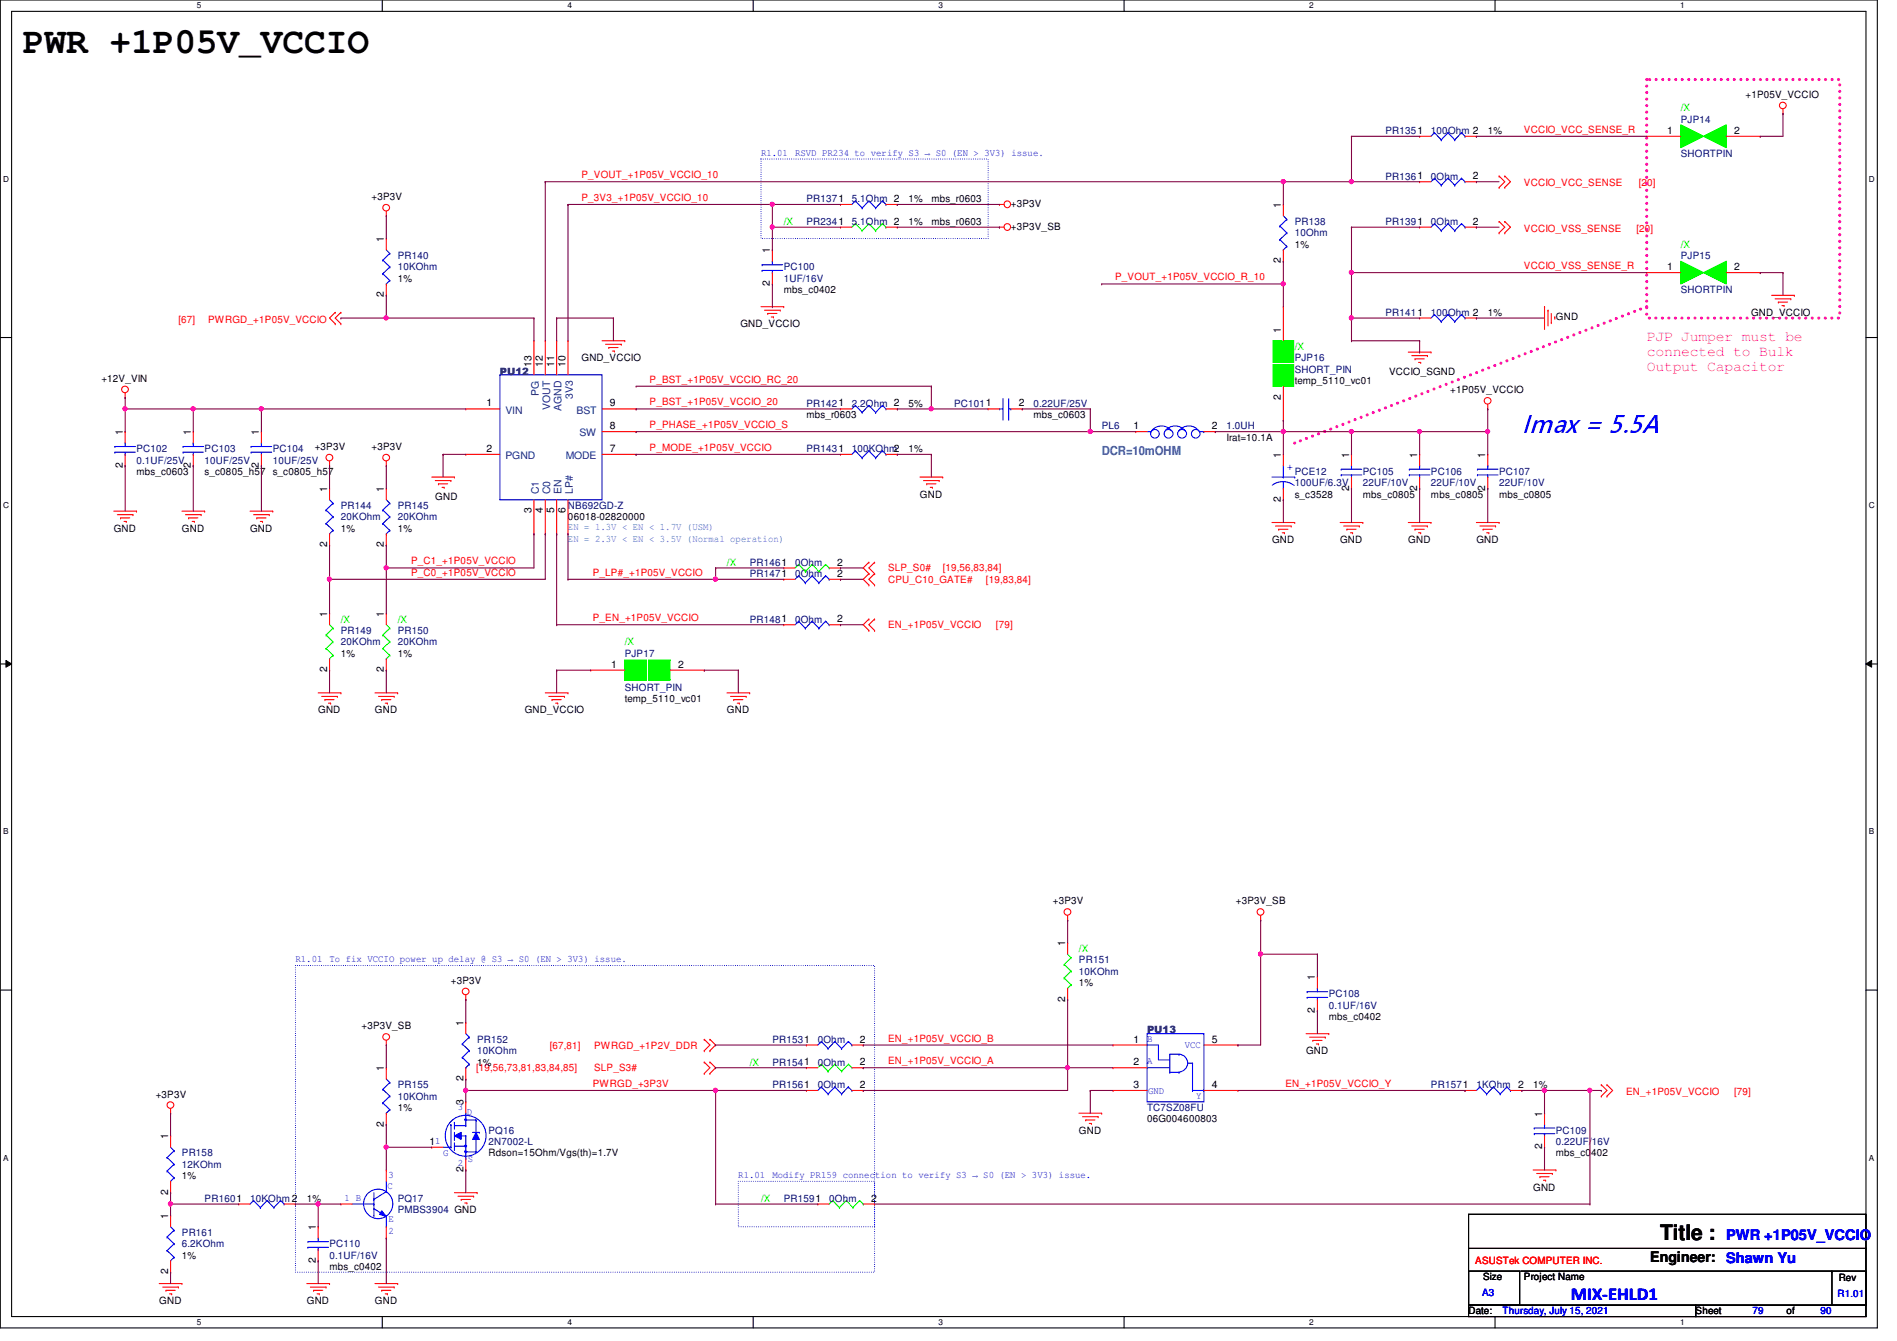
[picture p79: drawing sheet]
<svg xmlns="http://www.w3.org/2000/svg" width="297mm" height="210mm" viewBox="0 0 297 210" stroke-linecap="round" stroke-linejoin="round" font-family="sans-serif">
<defs><g id="words">
<text font-size="5.7" x="3.6" y="8.3">PWR +1P05V_VCCIO</text>
<text font-size="3.7" fill="#00f" x="238.3" y="67.7">Imax = 5.5A</text>
<text font-size="3.3" x="260" y="194.1">Title :</text>
<text font-size="2.8" fill="#00f" x="246" y="203.5">MIX-EHLD1</text>
<g font-size="2.3" fill="#f0f">
<text x="257.8" y="53.4">PJP Jumper must be</text>
<text x="257.8" y="55.7">connected to Bulk</text>
<text x="257.8" y="58">Output Capacitor</text>
</g>
<text font-size="2.3" x="258.4" y="197.5">Engineer:</text>
<g font-size="2.3" fill="#00f">
<text x="270.3" y="194.1">PWR +1P05V_VCCIO</text>
<text x="270.3" y="197.7">Shawn Yu</text>
</g>
<text font-size="1.9" fill="#0080c0" x="172.5" y="71.2">DCR=10mOHM</text>
<g font-size="1.6" fill="#0f0">
<text x="263.2" y="17.4">/X</text>
<text x="122.7" y="35.2">/X</text>
<text x="263.2" y="38.8">/X</text>
<text x="202.7" y="54.8">/X</text>
<text x="113.8" y="88.6">/X</text>
<text x="53.4" y="97.5">/X</text>
<text x="62.3" y="97.5">/X</text>
<text x="97.8" y="101">/X</text>
<text x="168.9" y="149">/X</text>
<text x="117.4" y="166.8">/X</text>
<text x="119.2" y="188.1">/X</text>
</g>
<g font-size="1.6">
<text x="273.3" y="15.3">+1P05V_VCCIO</text>
<text x="233" y="21">1%</text>
<text x="261.1" y="21">1</text>
<text x="271.5" y="21">2</text>
<text x="230.6" y="28.1">2</text>
<text x="58.2" y="31.3">+3P3V</text>
<text x="142.3" y="31.7">1%</text>
<text x="142.3" y="35.2">1%</text>
<text x="145.8" y="31.7">mbs_r0603</text>
<text x="145.8" y="35.2">mbs_r0603</text>
<text x="158.3" y="32.4">+3P3V</text>
<text x="158.3" y="35.9">+3P3V_SB</text>
<text x="200.6" y="32.6" transform="rotate(-90 200.6 32.6)">1</text>
<text x="230.6" y="35.2">2</text>
<text x="60.1" y="37.9" transform="rotate(-90 60.1 37.9)">1</text>
<text x="120.6" y="39.7" transform="rotate(-90 120.6 39.7)">1</text>
<text x="200.6" y="41.2" transform="rotate(-90 200.6 41.2)">2</text>
<text x="202.7" y="38.8">1%</text>
<text x="60.1" y="46.6" transform="rotate(-90 60.1 46.6)">2</text>
<text x="62.3" y="44.1">1%</text>
<text x="120.6" y="44.8" transform="rotate(-90 120.6 44.8)">2</text>
<text x="122.7" y="45.9">mbs_c0402</text>
<text x="261.1" y="42.3">1</text>
<text x="271.5" y="42.3">2</text>
<text x="115.9" y="51.2">GND_VCCIO</text>
<text x="200.6" y="52.1" transform="rotate(-90 200.6 52.1)">1</text>
<text x="233" y="49.4">1%</text>
<text x="243.6" y="50.2">GND</text>
<text x="274.2" y="49.4">GND_VCCIO</text>
<text x="15.9" y="59.8">+12V_VIN</text>
<text x="83.2" y="57.4" transform="rotate(-90 83.2 57.4)">13</text>
<text x="85" y="57.4" transform="rotate(-90 85 57.4)">12</text>
<text x="86.8" y="57.4" transform="rotate(-90 86.8 57.4)">11</text>
<text x="88.6" y="57.4" transform="rotate(-90 88.6 57.4)">10</text>
<text x="91.1" y="56.6">GND_VCCIO</text>
<text x="217.5" y="58.7">VCCIO_SGND</text>
<text x="76.2" y="63.6">1</text>
<text x="95.5" y="63.6">9</text>
<text x="126.3" y="65.4">mbs_r0603</text>
<text x="142.3" y="63.7">5%</text>
<text x="159.5" y="63.6">2</text>
<text x="161.8" y="65.4">mbs_c0603</text>
<text x="200.6" y="62.6" transform="rotate(-90 200.6 62.6)">2</text>
<text x="202.7" y="60.1">temp_5110_vc01</text>
<text x="227.1" y="61.6">+1P05V_VCCIO</text>
<text x="19.2" y="68.1" transform="rotate(-90 19.2 68.1)">1</text>
<text x="29.9" y="68.1" transform="rotate(-90 29.9 68.1)">1</text>
<text x="40.6" y="68.1" transform="rotate(-90 40.6 68.1)">1</text>
<text x="49.3" y="70.4">+3P3V</text>
<text x="58.2" y="70.4">+3P3V</text>
<text x="76.2" y="70.7">2</text>
<text x="95.5" y="70.7">7</text>
<text x="95.5" y="67.2">8</text>
<text x="142.3" y="70.8">1%</text>
<text x="177.5" y="67.2">1</text>
<text x="189.7" y="67.2">2</text>
<text x="192.1" y="69">Irat=10.1A</text>
<text x="200.6" y="71.7" transform="rotate(-90 200.6 71.7)">1</text>
<text x="211.2" y="71.7" transform="rotate(-90 211.2 71.7)">1</text>
<text x="221.9" y="71.7" transform="rotate(-90 221.9 71.7)">1</text>
<text x="232.6" y="71.7" transform="rotate(-90 232.6 71.7)">1</text>
<text x="19.2" y="73.2" transform="rotate(-90 19.2 73.2)">2</text>
<text x="21.4" y="74.3">mbs_c0603</text>
<text x="29.9" y="73.2" transform="rotate(-90 29.9 73.2)">2</text>
<text x="32" y="74.3">s_c0805_h57</text>
<text x="40.6" y="73.2" transform="rotate(-90 40.6 73.2)">2</text>
<text x="42.7" y="74.3">s_c0805_h57</text>
<text x="51.2" y="77" transform="rotate(-90 51.2 77)">1</text>
<text x="60.1" y="77" transform="rotate(-90 60.1 77)">1</text>
<text x="144.1" y="77.9">GND</text>
<text x="202.7" y="77.9">s_c3528</text>
<text x="211.2" y="76.8" transform="rotate(-90 211.2 76.8)">2</text>
<text x="213.4" y="77.9">mbs_c0805</text>
<text x="221.9" y="76.8" transform="rotate(-90 221.9 76.8)">2</text>
<text x="224.1" y="77.9">mbs_c0805</text>
<text x="232.6" y="76.8" transform="rotate(-90 232.6 76.8)">2</text>
<text x="234.7" y="77.9">mbs_c0805</text>
<text x="17.8" y="83.2">GND</text>
<text x="28.5" y="83.2">GND</text>
<text x="39.2" y="83.2">GND</text>
<text x="53.4" y="83.2">1%</text>
<text x="62.3" y="83.2">1%</text>
<text x="68.2" y="78.2">GND</text>
<text x="83.2" y="80.3" transform="rotate(-90 83.2 80.3)">3</text>
<text x="85" y="80.3" transform="rotate(-90 85 80.3)">4</text>
<text x="86.8" y="80.3" transform="rotate(-90 86.8 80.3)">5</text>
<text x="88.6" y="80.3" transform="rotate(-90 88.6 80.3)">6</text>
<text x="88.9" y="81.4">06018-02820000</text>
<text x="200.6" y="78.6" transform="rotate(-90 200.6 78.6)">2</text>
<text x="51.2" y="85.7" transform="rotate(-90 51.2 85.7)">2</text>
<text x="60.1" y="85.7" transform="rotate(-90 60.1 85.7)">2</text>
<text x="131.1" y="88.5">2</text>
<text x="199.2" y="85">GND</text>
<text x="209.8" y="85">GND</text>
<text x="220.5" y="85">GND</text>
<text x="231.2" y="85">GND</text>
<text x="131.1" y="90.3">2</text>
<text x="51.2" y="96.6" transform="rotate(-90 51.2 96.6)">1</text>
<text x="60.1" y="96.6" transform="rotate(-90 60.1 96.6)">1</text>
<text x="131.1" y="97.4">2</text>
<text x="51.2" y="105.2" transform="rotate(-90 51.2 105.2)">2</text>
<text x="53.4" y="102.8">1%</text>
<text x="60.1" y="105.2" transform="rotate(-90 60.1 105.2)">2</text>
<text x="62.3" y="102.8">1%</text>
<text x="95.7" y="104.5">1</text>
<text x="106.2" y="104.5">2</text>
<text x="49.8" y="111.7">GND</text>
<text x="58.7" y="111.7">GND</text>
<text x="82.2" y="111.7">GND_VCCIO</text>
<text x="97.8" y="109.9">temp_5110_vc01</text>
<text x="113.8" y="111.7">GND</text>
<text x="164.8" y="141.6">+3P3V</text>
<text x="193.5" y="141.6">+3P3V_SB</text>
<text x="166.8" y="148.1" transform="rotate(-90 166.8 148.1)">1</text>
<text x="70.6" y="154">+3P3V</text>
<text x="168.9" y="154.3">1%</text>
<text x="205.9" y="153.5" transform="rotate(-90 205.9 153.5)">1</text>
<text x="56.6" y="161.1">+3P3V_SB</text>
<text x="72.6" y="160.6" transform="rotate(-90 72.6 160.6)">1</text>
<text x="166.8" y="156.8" transform="rotate(-90 166.8 156.8)">2</text>
<text x="205.9" y="158.6" transform="rotate(-90 205.9 158.6)">2</text>
<text x="208.1" y="159.7">mbs_c0402</text>
<text x="60.1" y="167.7" transform="rotate(-90 60.1 167.7)">1</text>
<text x="74.7" y="166.8">1%</text>
<text x="134.6" y="163.2">2</text>
<text x="134.6" y="166.8">2</text>
<text x="177.5" y="163.2">1</text>
<text x="177.5" y="166.8">2</text>
<text x="189.7" y="163.2">5</text>
<text x="204.5" y="165">GND</text>
<text x="24.4" y="171.8">+3P3V</text>
<text x="62.3" y="173.9">1%</text>
<text x="72.6" y="173" transform="rotate(-90 72.6 173)">3</text>
<text x="72.6" y="169.2" transform="rotate(-90 72.6 169.2)">2</text>
<text x="134.6" y="170.3">2</text>
<text x="177.5" y="170.3">3</text>
<text x="189.7" y="170.3">4</text>
<text x="237.7" y="170.3">2</text>
<text x="240.1" y="170.3">1%</text>
<text x="26.3" y="178.4" transform="rotate(-90 26.3 178.4)">1</text>
<text x="60.1" y="176.4" transform="rotate(-90 60.1 176.4)">2</text>
<text x="67.3" y="179.2">11</text>
<text x="168.9" y="177.5">GND</text>
<text x="179.6" y="175.7">06G004600803</text>
<text x="241.5" y="179.9" transform="rotate(-90 241.5 179.9)">2</text>
<text x="241.5" y="174.8" transform="rotate(-90 241.5 174.8)">1</text>
<text x="28.5" y="184.6">1%</text>
<text x="72.6" y="183.5" transform="rotate(-90 72.6 183.5)">2</text>
<text x="76.5" y="181">Rdson=15Ohm/Vgs(th)=1.7V</text>
<text x="243.6" y="181">mbs_c0402</text>
<text x="26.3" y="190.8" transform="rotate(-90 26.3 190.8)">1</text>
<text x="26.3" y="187" transform="rotate(-90 26.3 187)">2</text>
<text x="48" y="188.1">1%</text>
<text x="136.4" y="188.1">2</text>
<text x="240.1" y="186.4">GND</text>
<text x="28.5" y="197">1%</text>
<text x="49.4" y="197.7" transform="rotate(-90 49.4 197.7)">2</text>
<text x="49.4" y="192.6" transform="rotate(-90 49.4 192.6)">1</text>
<text x="26.3" y="199.5" transform="rotate(-90 26.3 199.5)">2</text>
<text x="51.6" y="198.8">mbs_c0402</text>
<text x="232.2" y="200.4">Size</text>
<text x="238.6" y="200.4">Project Name</text>
<text x="287.9" y="200.6">Rev</text>
<text x="24.9" y="204.1">GND</text>
<text x="48" y="204.1">GND</text>
<text x="58.7" y="204.1">GND</text>
<text x="230" y="205.7">Date:</text>
<text x="265.5" y="205.7">Sheet</text>
<text x="279.7" y="205.7">of</text>
</g>
<g font-size="1.6" fill="#000080">
<text x="217" y="21">PR1351</text>
<text x="224.1" y="21">100Ohm 2</text>
<text x="263.2" y="19.2">PJP14</text>
<text x="217" y="28.1">PR1361</text>
<text x="224.1" y="28.1">0Ohm</text>
<text x="263.2" y="24.6">SHORTPIN</text>
<text x="126.3" y="31.7">PR1371</text>
<text x="126.3" y="35.2">PR2341</text>
<text x="133.4" y="31.7">5.1Ohm 2</text>
<text x="133.4" y="35.2">5.1Ohm 2</text>
<text x="202.7" y="35.2">PR138</text>
<text x="217" y="35.2">PR1391</text>
<text x="224.1" y="35.2">0Ohm</text>
<text x="62.3" y="40.6">PR140</text>
<text x="202.7" y="37">10Ohm</text>
<text x="263.2" y="40.6">PJP15</text>
<text x="62.3" y="42.3">10KOhm</text>
<text x="122.7" y="42.3">PC100</text>
<text x="122.7" y="44.1">1UF/16V</text>
<text x="263.2" y="45.9">SHORTPIN</text>
<text x="217" y="49.4">PR1411</text>
<text x="224.1" y="49.4">100Ohm 2</text>
<text x="78.3" y="58.6">PU12</text>
<text x="202.7" y="56.6">PJP16</text>
<text x="202.7" y="58.3">SHORT_PIN</text>
<text x="126.3" y="63.7">PR1421</text>
<text x="133.4" y="63.7">2.2Ohm 2</text>
<text x="149.4" y="63.7">PC1011</text>
<text x="161.8" y="63.7">0.22UF/25V</text>
<text x="21.4" y="70.8">PC102</text>
<text x="32" y="70.8">PC103</text>
<text x="42.7" y="70.8">PC104</text>
<text x="126.3" y="70.8">PR1431</text>
<text x="133.4" y="70.8">100KOhm2</text>
<text x="172.5" y="67.2">PL6</text>
<text x="192.1" y="67.2">1.0UH</text>
<text x="21.4" y="72.6">0.1UF/25V</text>
<text x="32" y="72.6">10UF/25V</text>
<text x="42.7" y="72.6">10UF/25V</text>
<text x="202.7" y="74.3">PCE12</text>
<text x="202.7" y="76.1">100UF/6.3V</text>
<text x="213.4" y="74.3">PC105</text>
<text x="213.4" y="76.1">22UF/10V</text>
<text x="224.1" y="74.3">PC106</text>
<text x="224.1" y="76.1">22UF/10V</text>
<text x="234.7" y="74.3">PC107</text>
<text x="234.7" y="76.1">22UF/10V</text>
<text x="53.4" y="79.7">PR144</text>
<text x="53.4" y="81.4">20KOhm</text>
<text x="62.3" y="79.7">PR145</text>
<text x="62.3" y="81.4">20KOhm</text>
<text x="88.9" y="79.7">NB692GD-Z</text>
<text x="117.4" y="88.6">PR1461</text>
<text x="124.5" y="88.6">0Ohm</text>
<text x="117.4" y="90.3">PR1471</text>
<text x="124.5" y="90.3">0Ohm</text>
<text x="53.4" y="99.2">PR149</text>
<text x="53.4" y="101">20KOhm</text>
<text x="62.3" y="99.2">PR150</text>
<text x="62.3" y="101">20KOhm</text>
<text x="117.4" y="97.5">PR1481</text>
<text x="124.5" y="97.5">0Ohm</text>
<text x="97.8" y="102.8">PJP17</text>
<text x="97.8" y="108.1">SHORT_PIN</text>
<text x="168.9" y="150.8">PR151</text>
<text x="168.9" y="152.6">10KOhm</text>
<text x="179.6" y="161.8">PU13</text>
<text x="208.1" y="156.1">PC108</text>
<text x="208.1" y="157.9">0.1UF/16V</text>
<text x="74.7" y="163.2">PR152</text>
<text x="74.7" y="165">10KOhm</text>
<text x="120.9" y="163.2">PR1531</text>
<text x="120.9" y="166.8">PR1541</text>
<text x="128.1" y="163.2">0Ohm</text>
<text x="128.1" y="166.8">0Ohm</text>
<text x="62.3" y="170.3">PR155</text>
<text x="62.3" y="172.1">10KOhm</text>
<text x="120.9" y="170.3">PR1561</text>
<text x="128.1" y="170.3">0Ohm</text>
<text x="179.6" y="173.9">TC7SZ08FU</text>
<text x="224.1" y="170.3">PR1571</text>
<text x="231.2" y="170.3">1KOhm</text>
<text x="76.5" y="177.5">PQ16</text>
<text x="76.5" y="179.2">2N7002-L</text>
<text x="243.6" y="177.5">PC109</text>
<text x="243.6" y="179.2">0.22UF/16V</text>
<text x="28.5" y="181">PR158</text>
<text x="28.5" y="182.8">12KOhm</text>
<text x="32" y="188.1">PR1601</text>
<text x="39.2" y="188.1">10KOhm 2</text>
<text x="62.3" y="188.1">PQ17</text>
<text x="62.3" y="189.9">PMBS3904 GND</text>
<text x="122.7" y="188.1">PR1591</text>
<text x="129.8" y="188.1">0Ohm</text>
<text x="28.5" y="193.5">PR161</text>
<text x="28.5" y="195.2">6.2KOhm</text>
<text x="51.6" y="195.2">PC110</text>
<text x="51.6" y="197">0.1UF/16V</text>
</g>
<g font-size="1.6" fill="#f00">
<text x="238.6" y="20.8">VCCIO_VCC_SENSE_R</text>
<text x="91.1" y="27.9">P_VOUT_+1P05V_VCCIO_10</text>
<text x="238.6" y="29.2">VCCIO_VCC_SENSE</text>
<text x="256.6" y="29.2">[20]</text>
<text x="91.1" y="31.5">P_3V3_+1P05V_VCCIO_10</text>
<text x="238.6" y="36.3">VCCIO_VSS_SENSE</text>
<text x="256.2" y="36.3">[20]</text>
<text x="174.6" y="43.9">P_VOUT_+1P05V_VCCIO_R_10</text>
<text x="238.6" y="42.1">VCCIO_VSS_SENSE_R</text>
<text x="27.9" y="50.5">[67]</text>
<text x="32.6" y="50.5">PWRGD_+1P05V_VCCIO</text>
<text x="101.7" y="59.9">P_BST_+1P05V_VCCIO_RC_20</text>
<text x="101.7" y="63.5">P_BST_+1P05V_VCCIO_20</text>
<text x="101.7" y="70.6">P_MODE_+1P05V_VCCIO</text>
<text x="101.7" y="67">P_PHASE_+1P05V_VCCIO_S</text>
<text x="64.4" y="88.3">P_C1_+1P05V_VCCIO</text>
<text x="139.1" y="89.5">SLP_S0#</text>
<text x="147.6" y="89.5">[19,56,83,84]</text>
<text x="64.4" y="90.1">P_C0_+1P05V_VCCIO</text>
<text x="92.8" y="90.1">P_LP#_+1P05V_VCCIO</text>
<text x="139.1" y="91.2">CPU_C10_GATE#</text>
<text x="154.4" y="91.2">[19,83,84]</text>
<text x="92.8" y="97.2">P_EN_+1P05V_VCCIO</text>
<text x="139.1" y="98.3">EN_+1P05V_VCCIO</text>
<text x="156" y="98.3">[79]</text>
<text x="74.5" y="167.7">[19,56,73,81,83,84,85]</text>
<text x="86.1" y="164.1">[67,81]</text>
<text x="93" y="164.1">PWRGD_+1P2V_DDR</text>
<text x="93" y="167.7">SLP_S3#</text>
<text x="139.1" y="163">EN_+1P05V_VCCIO_B</text>
<text x="139.1" y="166.6">EN_+1P05V_VCCIO_A</text>
<text x="92.8" y="170.1">PWRGD_+3P3V</text>
<text x="201.3" y="170.1">EN_+1P05V_VCCIO_Y</text>
<text x="254.6" y="171.4">EN_+1P05V_VCCIO</text>
<text x="271.5" y="171.4">[79]</text>
<text x="231" y="197.9">ASUSTek COMPUTER INC.</text>
</g>
<g font-size="1.6" fill="#00f">
<text x="119.2" y="24.3">R1.01</text>
<text x="124.5" y="24.3">RSVD PR234 to verify S3 → S0 (EN &gt; 3V3) issue.</text>
<text x="201.5" y="73.5">+</text>
<text x="46.3" y="150.6">R1.01</text>
<text x="51.6" y="150.6">To fix VCCIO power up delay @ S3 → S0 (EN &gt; 3V3) issue.</text>
<text x="179.6" y="166.6">A</text>
<text x="179.6" y="163">B</text>
<text x="185.5" y="164.1">VCC</text>
<text x="71.7" y="173.7">3</text>
<text x="179.8" y="171.2">GND</text>
<text x="187.3" y="172.1">Y</text>
<text x="73.1" y="174.6">D</text>
<text x="60.8" y="184.4">3</text>
<text x="69.4" y="181">G</text>
<text x="71.7" y="182.6">2</text>
<text x="73.3" y="181.9">S</text>
<text x="115.6" y="184.4">R1.01</text>
<text x="120.9" y="184.4">Modify PR159 connection to verify S3 → S0 (EN &gt; 3V3) issue.</text>
<text x="53.9" y="187.9">1 B</text>
<text x="60.7" y="186.1">C</text>
<text x="60.8" y="191.3">E</text>
<text x="60.8" y="193.1">2</text>
<text x="232.1" y="202.9">A3</text>
<text x="287.7" y="203.1">R1.01</text>
<text x="235.3" y="205.7">Thursday, July 15, 2021</text>
<text x="274.4" y="205.7">79</text>
<text x="285.1" y="205.7">90</text>
</g>
<g font-size="1.6" fill="#004080">
<text x="79.2" y="64.7">VIN</text>
<text x="84.4" y="61.9" transform="rotate(-90 84.4 61.9)">PG</text>
<text x="86.1" y="64.1" transform="rotate(-90 86.1 64.1)">VOUT</text>
<text x="87.9" y="64.3" transform="rotate(-90 87.9 64.3)">AGND</text>
<text x="89.7" y="62.4" transform="rotate(-90 89.7 62.4)">3V3</text>
<text x="90.3" y="64.7">BST</text>
<text x="79.2" y="71.8">PGND</text>
<text x="88.6" y="71.8">MODE</text>
<text x="90.7" y="68.3">SW</text>
<text x="84.4" y="77.3" transform="rotate(-90 84.4 77.3)">C1</text>
<text x="86.1" y="77.3" transform="rotate(-90 86.1 77.3)">C0</text>
<text x="87.9" y="77.3" transform="rotate(-90 87.9 77.3)">EN</text>
<text x="89.7" y="77.3" transform="rotate(-90 89.7 77.3)">LP#</text>
</g>
<g font-size="1.6" fill="#0080ff">
<text x="88.9" y="83">EN = 1.3V &lt; EN &lt; 1.7V (USM)</text>
<text x="88.9" y="84.8">EN = 2.3V &lt; EN &lt; 3.5V (Normal operation)</text>
</g>
<g font-size="1.3">
<text x="30.8" y="1.3">5</text>
<text x="88.9" y="1.3">4</text>
<text x="146.9" y="1.3">3</text>
<text x="205" y="1.3">2</text>
<text x="263.1" y="1.3">1</text>
<text x=".5" y="28.4">D</text>
<text x="292.6" y="28.4">D</text>
<text x=".5" y="79.5">C</text>
<text x="292.6" y="79.5">C</text>
<text x=".5" y="130.6">B</text>
<text x="292.6" y="130.6">B</text>
<text x=".5" y="181.7">A</text>
<text x="292.6" y="181.7">A</text>
<text x="30.8" y="207.4">5</text>
<text x="88.9" y="207.4">4</text>
<text x="146.9" y="207.4">3</text>
<text x="205" y="207.4">2</text>
<text x="263.1" y="207.4">1</text>
</g>
</g></defs>
<path d="M0 0h294v207.9h-294zM1.8 1.8h290.4v204.3h-290.4z" fill="none" stroke="#000" stroke-width=".17"/>
<g fill="#fff">
<path d="M30.8 .2h.7v1.4h-.7z"/>
<path d="M30.8 206.2h.7v1.4h-.7z"/>
</g>
<path d="M59.9 0v1.8M59.9 206.1v1.8" fill="none" stroke="#000" stroke-width=".17"/>
<g fill="#fff">
<path d="M88.9 .2h.6v1.4h-.6z"/>
<path d="M88.9 206.2h.6v1.4h-.6z"/>
</g>
<path d="M117.9 0v1.8M117.9 206.1v1.8" fill="none" stroke="#000" stroke-width=".17"/>
<g fill="#fff">
<path d="M146.9 .2h.7v1.4h-.7z"/>
<path d="M146.9 206.2h.7v1.4h-.7z"/>
</g>
<path d="M176 0v1.8M176 206.1v1.8" fill="none" stroke="#000" stroke-width=".17"/>
<g fill="#fff">
<path d="M205 .2h.7v1.4h-.7z"/>
<path d="M205 206.2h.7v1.4h-.7z"/>
</g>
<path d="M234.1 0v1.8M234.1 206.1v1.8" fill="none" stroke="#000" stroke-width=".17"/>
<g fill="#fff">
<path d="M263.1 .2h.7v1.4h-.7z"/>
<path d="M263.1 206.2h.7v1.4h-.7z"/>
<path d="M.5 27.3h.9v1.4h-.9z"/>
<path d="M292.6 27.3h.9v1.4h-.9z"/>
<path d="M.5 78.4h.9v1.4h-.9z"/>
<path d="M292.6 78.4h.9v1.4h-.9z"/>
</g>
<path d="M0 52.8h1.8M292.2 52.8h1.8" fill="none" stroke="#000" stroke-width=".17"/>
<g fill="#fff">
<path d="M.5 129.5h.8v1.4h-.8z"/>
<path d="M292.6 129.5h.9v1.4h-.9z"/>
</g>
<path d="M0 103.9h1.8M292.2 103.9h1.8" fill="none" stroke="#000" stroke-width=".17"/>
<path d="M.9 103.4l.9 .5-.9 .5zM292.2 103.9l.9-.5v1z" fill="#000"/>
<path d="M.9 103.4l.9 .5-.9 .5zM292.2 103.9l.9-.5v1z" fill="none" stroke="#000" stroke-width=".16"/>
<g fill="#fff">
<path d="M.5 180.5h.8v1.4h-.8z"/>
<path d="M292.6 180.5h.9v1.4h-.9z"/>
</g>
<path d="M0 155h1.8M292.2 155h1.8" fill="none" stroke="#000" stroke-width=".17"/>
<path d="M257.8 12.4h30.3v37.4h-30.3zM257.8 48l-55.1 21.3" fill="none" stroke="#f0f" stroke-width=".51" stroke-dasharray="0 1"/>
<circle cx="202.7" cy="69.3" r=".25" fill="#f0f" stroke-dasharray="0 1"/>
<path d="M119.2 24.9h35.5v12.4h-35.5zM46.3 151.1h90.6v48h-90.6zM115.6 184.9h21.3v7.1h-21.3z" fill="none" stroke="#00f" stroke-width=".17" stroke-dasharray="0 .3"/>
<g fill="none" stroke="#f00" stroke-width=".17">
<path d="M279.2 17.8h.1M279.2 17.1v.7M60.5 33.8h.1M60.5 33.1v.7M156.5 32h.1M156.5 35.6h.1M156.5 32h.7M156.5 35.6h.7M234.7 27.6h.1M234.7 29.3h.1M234.7 34.7h.1M234.7 36.4h.1"/>
<path d="M234.7 27.6l.9 .8-.9 .9M234.7 34.7l.9 .9-.9 .8M235.6 27.6h.1M235.6 29.3h.1M235.6 34.7h.1M235.6 36.4h.1M235.6 27.6l.9 .8-.9 .9M235.6 34.7l.9 .9-.9 .8M52.5 48.9h.1M52.5 50.7h.1M52.5 48.9l-.9 .9 .9 .9M53.4 48.9h.1"/>
<path d="M53.4 50.7h.1M53.4 48.9l-.9 .9 .9 .9M94.3 53.3h3.5M94.8 53.9h2.5M95.3 54.4h.1M95.3 54.4h1.5M95.9 54.9h.3M96.2 54.9h.1M97.3 53.9h.1M97.8 53.3h.1M119.2 48h3.5M119.7 48.6h2.5"/>
<path d="M120.2 49.1h.1M120.2 49.1h1.5M120.8 49.6h.3M121.1 49.6h.1M122.2 48.6h.1M122.7 48h.1M220.5 55.1h3.6M221.1 55.7h2.4M221.6 56.2h.1M221.6 56.2h1.4M222.1 56.7h.4M222.5 56.7h.1"/>
<path d="M223.5 55.7h.1M224.1 55.1h.1M241.8 48h.1M241.8 48v3.6M242.4 48.6h.1M242.4 48.6v2.4M242.9 50.5h.1M242.9 49.1v1.4M243.5 49.6h.1M243.5 49.6v.4M277.4 46.2h3.6M278 46.8h2.4"/>
<path d="M278.5 47.3h.1M278.5 47.3h1.4M279 47.8h.4M279.4 47.8h.1M280.4 46.8h.1M281 46.2h.1M19.6 62.2h.1M19.6 61.5v.7M51.6 72.9h.1M51.6 72.2v.7M60.5 72.9h.1M60.5 72.2v.7"/>
<path d="M67.6 74.7h3.6M68.2 75.2h2.4M68.7 75.7h.1M68.7 75.7h1.4M69.2 76.3h.3M69.5 76.3h.1M70.6 75.2h.1M71.2 74.7h.1M144.1 74.7h3.5M144.6 75.2h2.5M145.1 75.7h.1M145.1 75.7h1.5"/>
<path d="M145.7 76.3h.3M146 76.3h.1M147.1 75.2h.1M147.6 74.7h.1M233 64h.1M233 63.3v.7M17.8 80h3.6M18.4 80.6h2.4M18.9 81.1h.1M18.9 81.1h1.4M19.4 81.6h.4M19.8 81.6h.1"/>
<path d="M20.8 80.6h.1M21.4 80h.1M28.5 80h3.5M29 80.6h2.5M29.5 81.1h.1M29.5 81.1h1.5M30.1 81.6h.3M30.4 81.6h.1M31.5 80.6h.1M32 80h.1M39.2 80h3.5M39.7 80.6h2.5"/>
<path d="M40.2 81.1h.1M40.2 81.1h1.5M40.8 81.6h.3M41.1 81.6h.1M42.2 80.6h.1M42.7 80h.1M136.1 88h.1M136.1 89.8h.1M136.1 96.9h.1M136.1 98.7h.1M136.1 91.6h.1M136.1 88l-.9 .9 .9 .9"/>
<path d="M136.1 96.9l-.9 .9 .9 .9M136.1 89.8l-.9 .9 .9 .9M136.9 89.8h.1M136.9 88h.1M136.9 98.7h.1M136.9 96.9h.1M136.9 91.6h.1M136.9 88l-.8 .9 .8 .9M136.9 96.9l-.8 .9 .8 .9M136.9 89.8l-.8 .9 .8 .9M199.2 81.8h3.5M199.7 82.3h2.5"/>
<path d="M200.2 82.8h.1M200.2 82.8h1.5M200.8 83.4h.3M201.1 83.4h.1M202.2 82.3h.1M202.7 81.8h.1M209.8 81.8h3.6M210.4 82.3h2.4M210.9 82.8h.1M210.9 82.8h1.4M211.5 83.4h.3M211.8 83.4h.1"/>
<path d="M212.8 82.3h.1M213.4 81.8h.1M220.5 81.8h3.6M221.1 82.3h2.4M221.6 82.8h.1M221.6 82.8h1.4M222.1 83.4h.4M222.5 83.4h.1M223.5 82.3h.1M224.1 81.8h.1M231.2 81.8h3.5M231.7 82.3h2.5"/>
<path d="M232.2 82.8h.1M232.2 82.8h1.5M232.8 83.4h.3M233.1 83.4h.1M234.2 82.3h.1M234.7 81.8h.1M49.8 108.5h3.6M50.4 109h2.4M50.9 109.5h.1M50.9 109.5h1.4M51.4 110.1h.4M51.8 110.1h.1"/>
<path d="M52.8 109h.1M53.4 108.5h.1M58.7 108.5h3.6M59.3 109h2.4M59.8 109.5h.1M59.8 109.5h1.4M60.3 110.1h.4M60.7 110.1h.1M61.7 109h.1M62.3 108.5h.1M85.4 108.5h3.5M85.9 109h2.5"/>
<path d="M86.4 109.5h.1M86.4 109.5h1.5M87 110.1h.3M87.3 110.1h.1M88.4 109h.1M88.9 108.5h.1M113.8 108.5h3.6M114.4 109h2.4M114.9 109.5h.1M114.9 109.5h1.4M115.4 110.1h.4M115.8 110.1h.1"/>
<path d="M116.8 109h.1M117.4 108.5h.1M72.9 156.5h.1M72.9 155.7v.8M167.2 144h.1M167.2 147.6h.1M167.2 156.5h.1M167.2 143.3v.7M167.2 147.6v1.8M167.2 154.7v1.8M197.4 144h.1M197.4 143.3v.7"/>
<path d="M26.7 174.2h.1M26.7 173.5v.7M60.5 163.6h.1M60.5 162.9v.7M110.3 164.5h.1M110.3 162.7h.1M110.3 168h.1M110.3 166.2h.1M110.3 162.7l.9 .9-.9 .9M110.3 166.2l.9 .9-.9 .9M111.2 162.7h.1M111.2 164.5h.1"/>
<path d="M111.2 166.2h.1M111.2 168h.1M111.2 162.7l.9 .9-.9 .9M111.2 166.2l.9 .9-.9 .9M168.9 174.2h3.6M169.5 174.8h2.5M170 175.3h.1M170 175.3h1.4M170.6 175.9h.3M170.9 175.9h.1M172 174.8h.1M172.5 174.2h.1"/>
<path d="M204.5 161.8h3.6M205.1 162.3h2.4M205.6 162.9h.1M205.6 162.9h1.4M206.1 163.4h.4M206.5 163.4h.1M207.5 162.3h.1M208.1 161.8h.1M250.7 169.8h.1M250.7 171.6h.1M250.7 169.8l.9 .9-.9 .9M251.6 169.8h.1"/>
<path d="M251.6 171.6h.1M251.6 169.8l.9 .9-.9 .9M71.2 186.7h3.5M71.7 187.2h2.5M72.2 187.7h.1M72.2 187.7h1.5M72.8 188.3h.3M73.1 188.3h.1M74.2 187.2h.1M74.7 186.7h.1M240.1 183.1h3.5M240.6 183.7h2.5"/>
<path d="M241.1 184.2h.1M241.1 184.2h1.5M241.7 184.7h.3M242 184.7h.1M243.1 183.7h.1M243.6 183.1h.1M24.9 200.9h3.6M25.5 201.5h2.4M26 202h.1M26 202h1.4M26.5 202.5h.4M26.9 202.5h.1"/>
<path d="M27.9 201.5h.1M28.5 200.9h.1M48 200.9h3.6M48.6 201.5h2.5M49.1 202h.1M49.1 202h1.4M49.7 202.5h.3M50 202.5h.1M51.1 201.5h.1M51.6 200.9h.1M58.7 200.9h3.6M59.3 201.5h2.4"/>
<path d="M59.8 202h.1M59.8 202h1.4M60.3 202.5h.4M60.7 202.5h.1M61.7 201.5h.1M62.3 200.9h.1"/>
<circle cx="279.2" cy="16.5" r=".52"/>
<circle cx="60.5" cy="32.5" r=".52"/>
<circle cx="157.7" cy="32" r=".52"/>
<circle cx="157.7" cy="35.5" r=".52"/>
<circle cx="19.6" cy="61" r=".52"/>
<circle cx="51.6" cy="71.6" r=".52"/>
<circle cx="60.5" cy="71.6" r=".52"/>
<circle cx="232.9" cy="62.7" r=".52"/>
<circle cx="72.9" cy="155.2" r=".52"/>
<circle cx="167.2" cy="142.7" r=".52"/>
<circle cx="197.4" cy="142.7" r=".52"/>
<circle cx="26.7" cy="173" r=".52"/>
<circle cx="60.5" cy="162.3" r=".52"/>
</g>
<path d="M230 190.1h62.2v14.2h-62.2zM230 199h8v5.3h-8zM230 195.4h62.2M238.1 199h48.7M286.8 199h5.4v5.3h-5.4zM286.8 199h.1M292.2 195.4h.1M230 204.3h35.5v1.8h-35.5zM265.5 204.3h26.7v1.8h-26.7z" fill="none" stroke="#000" stroke-width=".17"/>
<path d="M166.6 153.1h.1M166.6 151h.1M166.6 153.1l1.1 1M166.6 151l1.1 1M167.2 154.7h.1M167.2 149.4l.5 .5M167.7 154.1h.1M167.7 149.9h.1M167.7 152h.1M167.7 154.1l-.5 .6M167.7 152l-1.1 1.1M167.7 149.9l-1.1 1.1" fill="none" stroke="#0f0" stroke-width=".17"/>
<path d="M97.8 103.3h3.4v3.2h-3.4z" fill-rule="evenodd" fill="#0f0"/>
<path d="M97.8 103.3h3.4v3.2h-3.4z" fill="none" stroke="#0f0" stroke-width=".17"/>
<path d="M101.6 103.3h3.3v3.2h-3.3z" fill-rule="evenodd" fill="#0f0"/>
<g fill="none" stroke="#0f0" stroke-width=".17">
<path d="M51.1 99.4h.1M51.1 99.4l1.1 1.1M51.6 97.8l.6 .5M52.2 98.3h.1M52.2 98.3l-1.1 1.1M51.1 101.5h.1M51.1 101.5l1.1 1.1M51.6 103.1h.1M52.2 102.6h.1M52.2 100.5h.1M52.2 102.6l-.6 .5M52.2 100.5l-1.1 1"/>
<path d="M101.6 103.3h3.3v3.2h-3.3z"/>
</g>
<g fill="none" stroke="#f00" stroke-width=".17">
<path d="M222.3 35.6h.1M222.3 35.6h1.8M229.4 35.6h1.8M231.2 35.6h.1M83.6 53.3h.1M83.6 53.3v5.4M85.4 53.3h.1M85.4 53.3v5.4M87.2 53.3h.1M87.2 53.3v5.4M88.9 53.3h.1M88.9 53.3v5.4"/>
<path d="M222.3 49.8h.1M222.3 49.8h1.8M229.4 49.8h1.8M231.2 49.8h.1M51.6 76.5h.1M51.6 76.5v1.7M72.9 64h.1M72.9 71.1h.1M72.9 64h5.4M72.9 71.1h5.4M83.6 78.2v5.4M85.4 78.2v5.4"/>
<path d="M87.2 78.2v5.4M88.9 78.2v5.4M94.3 64h5.3M94.3 71.1h5.3M94.3 67.6h5.3M99.6 71.1h.1M99.6 64h.1M99.6 67.6h.1M51.6 96h.1M51.6 85.3h.1M51.6 83.6v1.7M51.6 96v1.8"/>
<path d="M83.6 83.6h.1M85.4 83.6h.1M87.2 83.6h.1M88.9 83.6h.1M122.7 97.8h.1M122.7 97.8h1.8M129.8 97.8h1.8M131.6 97.8h.1M51.6 104.9h.1M51.6 103.1v1.8M92.5 104.9h.1M92.5 104.9h5.3"/>
<path d="M104.9 104.9h5.4M110.3 104.9h.1M72.9 160h.1M72.9 168.9h.1M72.9 160v1.8M72.9 167.1v1.8M126.3 163.6h.1M126.3 163.6h1.8M133.4 163.6h1.8M135.2 163.6h.1M37.4 188.5h.1M37.4 188.5h1.8"/>
<path d="M44.5 188.5h1.8M46.3 188.5h.1"/>
</g>
<g fill="none" stroke="#00f" stroke-width=".17">
<path d="M224.6 35h.1M224.6 35l1.1 1.1M224.6 35l-.5 .6M225.7 36.1h.1M226.7 35h.1M226.7 35l1.1 1.1M226.7 35l-1 1.1M227.8 36.1h.1M228.9 35h.1M228.9 35l.5 .6M228.9 35l-1.1 1.1M229.4 35.6h.1"/>
<path d="M78.3 58.7h16v19.5h-16zM224.6 49.2h.1M224.6 49.2l1.1 1.1M224.6 49.2l-.5 .6M225.7 50.3h.1M226.7 49.2h.1M226.7 49.2l1.1 1.1M226.7 49.2l-1 1.1M227.8 50.3h.1M228.9 49.2h.1M228.9 49.2l.5 .6M228.9 49.2l-1.1 1.1"/>
<path d="M229.4 49.8h.1M51.1 79.8h.1M51.1 79.8l1.1 1.1M51.6 78.2l.6 .6M52.2 78.8h.1M52.2 78.8l-1.1 1M51.1 82h.1M51.1 82l1.1 1M51.6 83.6h.1M52.2 83h.1M52.2 80.9h.1M52.2 83l-.6 .6"/>
<path d="M52.2 80.9l-1.1 1.1M125 97.2h.1M125 97.2l1.1 1.1M125 97.2l-.5 .6M126.1 98.3h.1M127.2 97.2h.1M127.2 97.2l1 1.1M127.2 97.2l-1.1 1.1M128.2 98.3h.1M129.3 97.2h.1M129.3 97.2l.5 .6M129.3 97.2l-1.1 1.1"/>
<path d="M129.8 97.8h.1M72.4 165.5h.1M72.4 163.4h.1M72.4 165.5l1.1 1.1M72.4 163.4l1.1 1.1M72.9 167.1h.1M72.9 161.8l.6 .5M73.5 166.6h.1M73.5 162.3h.1M73.5 164.5h.1M73.5 166.6l-.6 .5M73.5 164.5l-1.1 1"/>
<path d="M73.5 162.3l-1.1 1.1M128.6 163h.1M128.6 163l1.1 1.1M128.6 163l-.5 .6M129.7 164.1h.1M130.7 163h.1M130.7 163l1.1 1.1M130.7 163l-1 1.1M131.8 164.1h.1M132.8 163h.1M132.8 163l.6 .6M132.8 163l-1 1.1"/>
<path d="M133.4 163.6h.1M39.7 187.9h.1M39.7 187.9l1.1 1.1M39.7 187.9l-.5 .6M40.8 189h.1M41.8 187.9h.1M41.8 187.9l1.1 1.1M41.8 187.9l-1 1.1M42.9 189h.1M43.9 187.9h.1M43.9 187.9l.6 .6M43.9 187.9l-1 1.1"/>
<path d="M44.5 188.5h.1"/>
</g>
<path d="M199.3 53.3h3.3v3.4h-3.3z" fill-rule="evenodd" fill="#0f0"/>
<path d="M199.3 53.3h3.3v3.4h-3.3z" fill="none" stroke="#0f0" stroke-width=".17"/>
<path d="M199.3 57.1h3.3v3.4h-3.3z" fill-rule="evenodd" fill="#0f0"/>
<path d="M199.3 57.1h3.3v3.4h-3.3z" fill="none" stroke="#0f0" stroke-width=".17"/>
<path d="M201 48h.1M201 48v5.3M30.3 67.6h.1M30.3 72.9h.1M30.3 67.6v1.7M30.3 71.1v1.8M201 65.8h.1M201 60.5v5.3" fill="none" stroke="#f00" stroke-width=".17"/>
<path d="M28.7 69.9h.1M28.7 70.8h.1M28.7 69.9h3.2M28.7 70.8h3.2M30.3 69.3h.1M30.3 71.1h.1M30.3 69.3v.6M30.3 70.8v.3" fill="none" stroke="#00f" stroke-width=".17"/>
<path d="M263.2 40.9l3.5 1.8-3.5 1.7z" fill="#0f0"/>
<path d="M263.2 40.9l3.5 1.8-3.5 1.7z" fill="none" stroke="#0f0" stroke-width=".17"/>
<path d="M266.7 42.7l3.6-1.8v3.5z" fill="#0f0"/>
<path d="M266.7 42.7l3.6-1.8v3.5z" fill="none" stroke="#0f0" stroke-width=".17"/>
<g fill="none" stroke="#f00" stroke-width=".17">
<path d="M120.9 39.1h.1M120.9 39.1v1.8M120.9 44.4h.1M120.9 42.7v1.7M257.8 42.7h.1M257.8 42.7h5.4M270.3 42.7h5.3M275.6 42.7h.1M19.6 67.6h.1M19.6 72.9h.1M19.6 67.6v1.7M19.6 71.1v1.8"/>
<path d="M131.6 64h.1M131.6 64h1.8M138.7 64h1.8M140.5 64h.1M174.3 163.6h.1M174.3 167.1h.1M174.3 170.7h.1M174.3 163.6h5.3M174.3 167.1h5.3M174.3 170.7h5.3M188.5 163.6h5.3M188.5 170.7h5.3"/>
<path d="M193.8 170.7h.1M193.8 163.6h.1"/>
</g>
<g fill="none" stroke="#00f" stroke-width=".17">
<path d="M119.3 41.4h.1M119.3 42.3h.1M119.3 41.4h3.3M119.3 42.3h3.3M120.9 40.9h.1M120.9 42.7h.1M120.9 40.9v.5M120.9 42.3v.4M18 69.9h.1M18 70.8h.1M18 69.9h3.2M18 70.8h3.2"/>
<path d="M19.6 69.3h.1M19.6 71.1h.1M19.6 69.3v.6M19.6 70.8v.3M133.9 63.5h.1M133.9 63.5l1.1 1.1M133.9 63.5l-.5 .5M135 64.6h.1M136.1 63.5h.1M136.1 63.5l1 1.1M136.1 63.5l-1.1 1.1M137.1 64.6h.1"/>
<path d="M138.2 63.5h.1M138.2 63.5l.5 .5M138.2 63.5l-1.1 1.1M138.7 64h.1M69.4 179.6h1.2M70.6 179.6h.1M70.6 176h.1M70.6 176v3.6M71.2 178.4h.1M71.2 175.7h.1M71.2 179.9h.1M71.2 175.7v1"/>
<path d="M71.2 177.2v1.2M71.2 178.9v1M71.2 176.2h1.7M71.2 179.4h1.7M71.2 177.8h1.7M72.9 176.2h.1M72.9 174.2h.1M72.9 179.4h.1M72.9 177.8h.1M72.9 174.2v2M72.9 177.8v3.6M72.9 175.3h1.6"/>
<path d="M74 177.2h1.1M74.5 175.3h.1M74.5 175.3v5M75.1 177.2h.1M179.6 161.8h8.9v10.7h-8.9zM179.6 163.6h1.8v2.3h1.8M179.6 167.1h3.6M183.2 167.9h.1M183.2 167.9h1.4M184.6 165h.1M184.6 167.9h.1M184.6 165a1.4 1.4 0 0 1 1.4 1.4 1.4 1.4 0 0 1-1.4 1.4"/>
<path d="M184.6 165h-1.4v2.9M186 166.4h.7M186.7 166.4h.1M186.7 170.7h.1M186.7 166.4v4.3M186.7 170.7h1.8M188.5 170.7h.1M72.9 181.4h.1M72.9 180.3h.1M72.9 180.3h1.6M74.5 180.3h.1"/>
<circle cx="72.9" cy="177.8" r="3.2"/>
</g>
<path d="M72.8 175.2h.2v.2h-.2z" fill-rule="evenodd" fill="#00f"/>
<path d="M72.8 175.2h.2v.2h-.2z" fill="none" stroke="#00f" stroke-width=".17"/>
<path d="M72.8 179.3h.2v.2h-.2z" fill-rule="evenodd" fill="#00f"/>
<path d="M72.8 179.3h.2v.2h-.2z" fill="none" stroke="#00f" stroke-width=".17"/>
<path d="M72.8 180.2h.2v.2h-.2z" fill-rule="evenodd" fill="#00f"/>
<path d="M72.8 180.2h.2v.2h-.2z" fill="none" stroke="#00f" stroke-width=".17"/>
<path d="M74.5 177.2l.6 1.2h-1.1z" fill-rule="evenodd" fill="#00f"/>
<path d="M74.5 177.2l.6 1.2h-1.1z" fill="none" stroke="#00f" stroke-width=".17"/>
<path d="M71.2 177.8l1-.6v1.2z" fill-rule="evenodd" fill="#00f"/>
<g fill="none" stroke="#00f" stroke-width=".17">
<path d="M224.6 27.9h.1M224.6 27.9l1.1 1.1M224.6 27.9l-.5 .5M225.7 29h.1M226.7 27.9h.1M226.7 27.9l1.1 1.1M226.7 27.9l-1 1.1M227.8 29h.1M228.9 27.9h.1M228.9 27.9l.5 .5M228.9 27.9l-1.1 1.1M229.4 28.4h.1"/>
<path d="M210 73.4h.1M210 74.3h.1M210 73.4h3.2M210 74.3h3.2M211.6 72.9h.1M211.6 74.7h.1M211.6 72.9v.5M211.6 74.3v.4M125 90.1h.1M125 90.1l1.1 1.1M125 90.1l-.5 .6M126.1 91.2h.1"/>
<path d="M127.2 90.1h.1M127.2 90.1l1 1.1M127.2 90.1l-1.1 1.1M128.2 91.2h.1M129.3 90.1h.1M129.3 90.1l.5 .6M129.3 90.1l-1.1 1.1M129.8 90.7h.1M71.2 177.8l1-.6v1.2zM128.6 170.1h.1M128.6 170.1l1.1 1.1M128.6 170.1l-.5 .6"/>
<path d="M129.7 171.2h.1M130.7 170.1h.1M130.7 170.1l1.1 1.1M130.7 170.1l-1 1.1M131.8 171.2h.1M132.8 170.1h.1M132.8 170.1l.6 .6M132.8 170.1l-1 1.1M133.4 170.7h.1M48.2 194.4h.1M48.2 195.2h.1M48.2 194.4h3.2"/>
<path d="M48.2 195.2h3.2M49.8 193.8h.1M49.8 195.6h.1M49.8 193.8v.6M49.8 195.2v.4"/>
</g>
<g fill="none" stroke="#f00" stroke-width=".17">
<path d="M222.3 28.4h.1M222.3 28.4h1.8M229.4 28.4h1.8M231.2 28.4h.1M211.6 71.1h.1M211.6 76.5h.1M211.6 71.1v1.8M211.6 74.7v1.8M122.7 90.7h.1M122.7 90.7h1.8M129.8 90.7h1.8M131.6 90.7h.1"/>
<path d="M67.6 179.6h.1M67.6 179.6h1.8M72.9 172.5h.1M72.9 172.5v1.7M126.3 170.7h.1M126.3 170.7h1.8M133.4 170.7h1.8M135.2 170.7h.1M49.8 192h.1M49.8 197.4h.1M49.8 192v1.8M49.8 195.6v1.8"/>
<path d="M72.9 183.1h.1M72.9 181.4v1.7"/>
</g>
<path d="M263.2 19.6l3.5 1.7-3.5 1.8z" fill="#0f0"/>
<path d="M263.2 19.6l3.5 1.7-3.5 1.8z" fill="none" stroke="#0f0" stroke-width=".17"/>
<path d="M266.7 21.3l3.6-1.7v3.5z" fill="#0f0"/>
<g fill="none" stroke="#0f0" stroke-width=".17">
<path d="M266.7 21.3l3.6-1.7v3.5zM125 88.3h.1M125 88.3l1.1 1.2M125 88.3l-.5 .6M126.1 89.5h.1M127.2 88.3h.1M127.2 88.3l1 1.2M127.2 88.3l-1.1 1.2M128.2 89.5h.1M129.3 88.3h.1M129.3 88.3l.5 .6M129.3 88.3l-1.1 1.2"/>
<path d="M129.8 88.9h.1M128.6 166.6h.1M128.6 166.6l1.1 1.1M128.6 166.6l-.5 .5M129.7 167.7h.1M130.7 166.6h.1M130.7 166.6l1.1 1.1M130.7 166.6l-1 1.1M131.8 167.7h.1M132.8 166.6h.1M132.8 166.6l.6 .5M132.8 166.6l-1 1.1"/>
<path d="M133.4 167.1h.1M130.4 187.9h.1M130.4 187.9l1 1.1M130.4 187.9l-.6 .6M131.4 189h.1M132.5 187.9h.1M132.5 187.9l1.1 1.1M132.5 187.9l-1.1 1.1M133.6 189h.1M134.6 187.9h.1M134.6 187.9l.6 .6M134.6 187.9l-1 1.1"/>
<path d="M135.2 188.5h.1"/>
</g>
<g fill="none" stroke="#f00" stroke-width=".17">
<path d="M60.5 37.3h.1M60.5 37.3v1.8M131.6 32h.1M131.6 32h1.8M138.7 32h1.8M140.5 32h.1M257.8 21.3h.1M257.8 21.3h5.4M270.3 21.3h5.3M275.6 21.3h.1M60.5 46.2h.1M60.5 44.4v1.8"/>
<path d="M60.5 76.5h.1M60.5 76.5v1.7M154.7 64h.1M154.7 64h1.8M158.3 64h1.8M160.1 64h.1M177.8 67.6h.1M177.8 67.6h1.8M188.5 67.6h1.8M190.3 67.6h.1M60.5 85.3h.1M60.5 83.6v1.7"/>
<path d="M122.7 88.9h.1M122.7 88.9h1.8M129.8 88.9h1.8M131.6 88.9h.1M60.5 167.1h.1M60.5 176h.1M60.5 167.1v1.8M60.5 174.2v1.8M126.3 167.1h.1M126.3 167.1h1.8M133.4 167.1h1.8M135.2 167.1h.1"/>
<path d="M229.4 170.7h.1M229.4 170.7h1.8M236.5 170.7h1.8M238.3 170.7h.1M241.8 174.2h.1M241.8 179.6h.1M241.8 174.2v1.8M241.8 177.8v1.8M128.1 188.5h.1M128.1 188.5h1.7M135.2 188.5h1.7M136.9 188.5h.1"/>
</g>
<g fill="none" stroke="#00f" stroke-width=".17">
<path d="M60.5 39.1l.5 .6M61 39.7h.1M61 39.7l-1.1 1M133.9 31.5h.1M133.9 31.5l1.1 1.1M133.9 31.5l-.5 .5M135 32.6h.1M136.1 31.5h.1M136.1 31.5l1 1.1M136.1 31.5l-1.1 1.1M137.1 32.6h.1M138.2 31.5h.1"/>
<path d="M138.2 31.5l.5 .5M138.2 31.5l-1.1 1.1M138.7 32h.1M59.9 42.8h.1M59.9 40.7h.1M59.9 42.8l1.1 1.1M59.9 40.7l1.1 1.1M60.5 44.4h.1M61 43.9h.1M61 41.8h.1M61 43.9l-.5 .5M61 41.8l-1.1 1"/>
<path d="M59.9 79.8h.1M59.9 79.8l1.1 1.1M60.5 78.2l.5 .6M61 78.8h.1M61 78.8l-1.1 1M156.5 64h.1M156.5 64h.6M157.1 65.6h.1M157.1 62.4v3.2M157.9 65.6h.1M157.9 62.4v3.2M157.9 64h.4"/>
<path d="M158.3 64h.1M179.6 67.6h.6M180.2 67.6h.1M180.3 67.4a1.95 1.95 0 0 1 3.1 0M182.5 67.4a1.99 1.99 0 0 1 3.1 0M184.6 67.4a1.95 1.95 0 0 1 3.1 0M187.8 67.6h.7M188.5 67.6h.1M59.9 82h.1M59.9 82l1.1 1M60.5 83.6h.1M61 83h.1"/>
<path d="M61 80.9h.1M61 83l-.5 .6M61 80.9l-1.1 1.1M59.9 172.6h.1M59.9 170.5h.1M59.9 172.6l1.1 1.1M59.9 170.5l1.1 1.1M60.5 174.2h.1M60.5 168.9l.5 .6M61 173.7h.1M61 169.5h.1M61 171.6h.1"/>
<path d="M61 173.7l-.5 .5M61 171.6l-1.1 1M61 169.5l-1.1 1M231.7 170.1h.1M231.7 170.1l1.1 1.1M231.7 170.1l-.5 .6M232.8 171.2h.1M233.8 170.1h.1M233.8 170.1l1.1 1.1M233.8 170.1l-1 1.1M234.9 171.2h.1M236 170.1h.1"/>
<path d="M236 170.1l.5 .6M236 170.1l-1.1 1.1M236.5 170.7h.1M240.2 176.6h.1M240.2 177.5h.1M240.2 176.6h3.3M240.2 177.5h3.3M241.8 176h.1M241.8 177.8h.1M241.8 176v.6M241.8 177.5v.3M55.2 188.5h3.3"/>
<path d="M58.5 188.5h.1M58.5 190.2h.1M58.5 187.7h.1M58.5 186.7v3.5M58.5 189.2l2 1.2M60.5 186.5h.1M60.5 190.4h.1M60.5 192h.1M60.5 184.9v1.6M60.5 190.4v1.6M60.5 186.5l-2 1.2"/>
<circle cx="180.8" cy="67.9" r=".68"/>
<circle cx="183" cy="67.9" r=".69"/>
<circle cx="185.1" cy="67.9" r=".69"/>
<circle cx="187.2" cy="67.9" r=".68"/>
<circle cx="59.2" cy="188.4" r="2.3"/>
</g>
<path d="M59.8 189.5l.7 .9-1.1-.3z" fill="#00f"/>
<g fill="none" stroke="#00f" stroke-width=".17">
<path d="M200.4 37.5h.1M200.4 35.4h.1M200.4 37.5l1.1 1.1M200.4 35.4l1.1 1M201 39.1h.1M201 33.8l.5 .5M201.5 38.6h.1M201.5 34.3h.1M201.5 36.4h.1M201.5 38.6l-.5 .5M201.5 36.4l-1.1 1.1M201.5 34.3l-1.1 1.1"/>
<path d="M224.6 20.8h.1M224.6 20.8l1.1 1.1M224.6 20.8l-.5 .5M225.7 21.9h.1M226.7 20.8h.1M226.7 20.8l1.1 1.1M226.7 20.8l-1 1.1M227.8 21.9h.1M228.9 20.8h.1M228.9 20.8l.5 .5M228.9 20.8l-1.1 1.1M229.4 21.3h.1"/>
<path d="M39.3 69.9h.1M39.3 70.8h.1M39.3 69.9h3.2M39.3 70.8h3.2M40.9 69.3h.1M40.9 71.1h.1M40.9 69.3v.6M40.9 70.8v.3M133.9 70.6h.1M133.9 70.6l1.1 1.1M133.9 70.6l-.5 .5M135 71.7h.1"/>
<path d="M136.1 70.6h.1M136.1 70.6l1 1.1M136.1 70.6l-1.1 1.1M137.1 71.7h.1M138.2 70.6h.1M138.2 70.6l.5 .5M138.2 70.6l-1.1 1.1M138.7 71.1h.1M199.2 74.7h3.5M201 75.4l.7 .1 .9 .5M201 75.4l-1.2 .2-.6 .3M201 76.5h.1"/>
<path d="M201 74.7h.1M201 72.9v1.8M201 75.4v1.1M202.7 74.7h.1M220.7 73.4h.1M220.7 74.3h.1M220.7 73.4h3.2M220.7 74.3h3.2M222.3 72.9h.1M222.3 74.7h.1M222.3 72.9v.5M222.3 74.3v.4"/>
<path d="M231.3 73.4h.1M231.3 74.3h.1M231.3 73.4h3.3M231.3 74.3h3.3M233 72.9h.1M233 74.7h.1M233 72.9v.5M233 74.3v.4M204.7 155.2h.1M204.7 156.1h.1M204.7 155.2h3.2M204.7 156.1h3.2"/>
<path d="M206.3 154.7h.1M206.3 156.5h.1M206.3 154.7v.5M206.3 156.1v.4M26.7 179.6l.6 .5M26.2 183.3h.1M26.2 181.2h.1M26.2 195.7h.1M26.2 193.6h.1M26.2 183.3l1.1 1.1M26.2 181.2l1.1 1M26.2 195.7l1.1 1.1"/>
<path d="M26.2 193.6l1.1 1.1M26.7 184.9h.1M26.7 197.4h.1M26.7 192l.6 .6M27.3 184.4h.1M27.3 180.1h.1M27.3 182.2h.1M27.3 196.8h.1M27.3 192.6h.1M27.3 194.7h.1M27.3 184.4l-.6 .5M27.3 182.2l-1.1 1.1"/>
<path d="M27.3 180.1l-1.1 1.1M27.3 196.8l-.6 .6M27.3 194.7l-1.1 1M27.3 192.6l-1.1 1M59.8 189.5l.7 .9-1.1-.3z"/>
</g>
<g fill="none" stroke="#f00" stroke-width=".17">
<path d="M131.6 35.6h.1M131.6 35.6h1.8M138.7 35.6h1.8M140.5 35.6h.1M201 32h.1M201 32v1.8M201 39.1v1.8M222.3 21.3h.1M222.3 21.3h1.8M229.4 21.3h1.8M231.2 21.3h.1M201 40.9h.1"/>
<path d="M40.9 67.6h.1M40.9 72.9h.1M40.9 67.6v1.7M40.9 71.1v1.8M131.6 71.1h.1M131.6 71.1h1.8M138.7 71.1h1.8M140.5 71.1h.1M201 71.1h.1M201 78.2h.1M201 71.1v1.8M201 76.5v1.7"/>
<path d="M222.3 71.1h.1M222.3 76.5h.1M222.3 71.1v1.8M222.3 74.7v1.8M233 71.1h.1M233 76.5h.1M233 71.1v1.8M233 74.7v1.8M60.5 96h.1M60.5 96v1.8M60.5 104.9h.1M60.5 103.1v1.8"/>
<path d="M206.3 152.9h.1M206.3 158.2h.1M206.3 152.9v1.8M206.3 156.5v1.7M26.7 177.8h.1M26.7 177.8v1.8M26.7 186.7h.1M26.7 190.2h.1M26.7 199.1h.1M26.7 184.9v1.8M26.7 190.2v1.8M26.7 197.4v1.7"/>
<path d="M53.4 188.5h.1M53.4 188.5h1.8M60.5 183.1h.1M60.5 193.8h.1M60.5 183.1v1.8M60.5 192v1.8"/>
</g>
<g fill="none" stroke="#0f0" stroke-width=".17">
<path d="M133.9 35h.1M133.9 35l1.1 1.1M133.9 35l-.5 .6M135 36.1h.1M136.1 35h.1M136.1 35l1 1.1M136.1 35l-1.1 1.1M137.1 36.1h.1M138.2 35h.1M138.2 35l.5 .6M138.2 35l-1.1 1.1M138.7 35.6h.1"/>
<path d="M59.9 99.4h.1M59.9 99.4l1.1 1.1M60.5 97.8l.5 .5M61 98.3h.1M61 98.3l-1.1 1.1M59.9 101.5h.1M59.9 101.5l1.1 1.1M60.5 103.1h.1M61 102.6h.1M61 100.5h.1M61 102.6l-.5 .5M61 100.5l-1.1 1"/>
</g>
<path d="M172.5 44.4h.1M172.5 44.4h28.5" fill="none" stroke="#800040" stroke-width=".17"/>
<circle cx="200.9" cy="44.4" r=".32" fill="#f0f"/>
<circle cx="200.9" cy="44.4" r=".32" fill="none" stroke="#f0f" stroke-width=".17"/>
<g fill="none" stroke="#800040" stroke-width=".17">
<path d="M201 44.4h.1M201 44.4v3.6M19.6 64h.1M19.6 64v3.6M19.6 64h10.7M30.3 72.9h.1M30.3 64h.1M30.3 64v3.6M30.3 72.9v7.1M40.9 72.9h.1M40.9 64h.1M40.9 64v3.6"/>
<path d="M40.9 72.9v7.1M69.4 71.1h.1M69.4 71.1v3.6M69.4 71.1h3.5M112.1 88.9h.1M112.1 90.7h.1M112.1 88.9h10.6M112.1 88.9v1.8M112.1 90.7h10.6M131.6 88.9h.1M131.6 88.9h3.6"/>
</g>
<circle cx="19.6" cy="64" r=".32" fill="#f0f"/>
<circle cx="19.6" cy="64" r=".32" fill="none" stroke="#f0f" stroke-width=".17"/>
<path d="M30.3 64h.1M30.3 64h10.6" fill="none" stroke="#800040" stroke-width=".17"/>
<circle cx="40.9" cy="64" r=".32" fill="#f0f"/>
<circle cx="40.9" cy="64" r=".32" fill="none" stroke="#f0f" stroke-width=".17"/>
<circle cx="30.2" cy="64" r=".32" fill="#f0f"/>
<circle cx="30.2" cy="64" r=".32" fill="none" stroke="#f0f" stroke-width=".17"/>
<g fill="none" stroke="#800040" stroke-width=".17">
<path d="M19.6 62.2h.1M19.6 72.9h.1M19.6 62.2v1.8M19.6 72.9v7.1M40.9 64h.1M40.9 64h32M99.6 71.1h.1M99.6 67.6h.1M99.6 71.1h32M99.6 67.6h71.1M140.5 71.1h.1M140.5 71.1h5.3"/>
<path d="M145.8 71.1h.1M145.8 71.1v3.6"/>
</g>
<circle cx="170.7" cy="67.5" r=".32" fill="#f0f"/>
<circle cx="170.7" cy="67.5" r=".32" fill="none" stroke="#f0f" stroke-width=".17"/>
<path d="M190.3 67.6h.1M190.3 67.6h32M201 67.6h.1M201 67.6v3.5M211.6 67.6h.1M211.6 67.6v3.5" fill="none" stroke="#800040" stroke-width=".17"/>
<circle cx="222.3" cy="67.5" r=".32" fill="#f0f"/>
<circle cx="222.3" cy="67.5" r=".32" fill="none" stroke="#f0f" stroke-width=".17"/>
<circle cx="211.6" cy="67.5" r=".32" fill="#f0f"/>
<circle cx="211.6" cy="67.5" r=".32" fill="none" stroke="#f0f" stroke-width=".17"/>
<g fill="none" stroke="#800040" stroke-width=".17">
<path d="M201 78.2h.1M201 78.2v3.6M211.6 76.5h.1M211.6 76.5v5.3M222.3 67.6h.1M222.3 76.5h.1M222.3 67.6v3.5M222.3 76.5v5.3M222.3 67.6h10.7M233 67.6h.1M233 76.5h.1M233 64h.1"/>
<path d="M233 64v7.1M233 76.5v5.3"/>
</g>
<circle cx="232.9" cy="67.5" r=".32" fill="#f0f"/>
<circle cx="232.9" cy="67.5" r=".32" fill="none" stroke="#f0f" stroke-width=".17"/>
<path d="M99.6 64h.1M99.6 60.5h.1M99.6 64h32M99.6 60.5h46.2M140.5 64h.1M140.5 64h14.2M145.8 60.5h.1M145.8 64h.1M145.8 60.5v3.5" fill="none" stroke="#800040" stroke-width=".17"/>
<circle cx="145.8" cy="64" r=".32" fill="#f0f"/>
<circle cx="145.8" cy="64" r=".32" fill="none" stroke="#f0f" stroke-width=".17"/>
<g fill="none" stroke="#800040" stroke-width=".17">
<path d="M53.4 49.8h.1M53.4 49.8h30.2M60.5 46.2h.1M60.5 49.8h.1M60.5 46.2v3.6M83.6 49.8h.1M83.6 49.8v3.5M160.1 64h.1M160.1 64h10.6M170.7 64h.1M170.7 67.6h.1M170.7 64v3.6"/>
<path d="M170.7 67.6h7.1"/>
</g>
<circle cx="60.5" cy="49.8" r=".32" fill="#f0f"/>
<circle cx="60.5" cy="49.8" r=".32" fill="none" stroke="#f0f" stroke-width=".17"/>
<path d="M60.5 33.8h.1M60.5 33.8v3.5M88.9 32h.1M88.9 32h32M140.5 32h.1M140.5 32h16" fill="none" stroke="#800040" stroke-width=".17"/>
<circle cx="120.9" cy="32" r=".32" fill="#f0f"/>
<circle cx="120.9" cy="32" r=".32" fill="none" stroke="#f0f" stroke-width=".17"/>
<g fill="none" stroke="#800040" stroke-width=".17">
<path d="M85.4 28.4h.1M85.4 28.4v24.9M85.4 28.4h115.6M88.9 32h.1M88.9 32v21.3M120.9 35.6h.1M120.9 32v3.6M87.2 49.8h.1M87.2 49.8v3.5M87.2 49.8h8.9M96.1 49.8h.1M96.1 49.8v3.5"/>
<path d="M120.9 48h.1M120.9 44.4v3.6"/>
</g>
<circle cx="200.9" cy="28.4" r=".32" fill="#f0f"/>
<circle cx="200.9" cy="28.4" r=".32" fill="none" stroke="#f0f" stroke-width=".17"/>
<path d="M201 65.8h.1M201 65.8v1.8" fill="none" stroke="#800040" stroke-width=".17"/>
<circle cx="200.9" cy="67.5" r=".32" fill="#f0f"/>
<circle cx="200.9" cy="67.5" r=".32" fill="none" stroke="#f0f" stroke-width=".17"/>
<path d="M201 28.4h.1M201 28.4v3.6M201 28.4h21.3M211.6 21.3h.1M211.6 28.4h.1M211.6 21.3h10.7M211.6 21.3v7.1M231.2 28.4h.1M231.2 28.4h3.5M201 40.9h.1M201 40.9v3.5" fill="none" stroke="#800040" stroke-width=".17"/>
<circle cx="211.6" cy="28.4" r=".32" fill="#f0f"/>
<circle cx="211.6" cy="28.4" r=".32" fill="none" stroke="#f0f" stroke-width=".17"/>
<path d="M211.6 35.6h.1M211.6 35.6h10.7M211.6 35.6v7.1M231.2 21.3h.1M231.2 35.6h.1M231.2 21.3h26.6M231.2 35.6h3.5M275.6 21.3h.1M275.6 21.3h3.6M211.6 49.8h.1M211.6 49.8h10.7" fill="none" stroke="#800040" stroke-width=".17"/>
<circle cx="211.6" cy="49.8" r=".32" fill="#f0f"/>
<circle cx="211.6" cy="49.8" r=".32" fill="none" stroke="#f0f" stroke-width=".17"/>
<path d="M60.5 85.3h.1M60.5 88.9h.1M60.5 85.3v3.6M60.5 88.9h23.1" fill="none" stroke="#800040" stroke-width=".17"/>
<circle cx="60.5" cy="88.9" r=".32" fill="#f0f"/>
<circle cx="60.5" cy="88.9" r=".32" fill="none" stroke="#f0f" stroke-width=".17"/>
<g fill="none" stroke="#800040" stroke-width=".17">
<path d="M51.6 72.9h.1M51.6 72.9v3.6M60.5 72.9h.1M60.5 72.9v3.6M51.6 85.3h.1M51.6 90.7h.1M51.6 85.3v5.4M60.5 88.9h.1M60.5 88.9v7.1M83.6 83.6h.1M83.6 83.6v5.3M85.4 83.6h.1"/>
<path d="M85.4 83.6v7.1h-33.8M51.6 104.9h.1M51.6 104.9v3.6M60.5 104.9h.1M60.5 104.9v3.6"/>
</g>
<circle cx="51.6" cy="90.7" r=".32" fill="#f0f"/>
<circle cx="51.6" cy="90.7" r=".32" fill="none" stroke="#f0f" stroke-width=".17"/>
<path d="M51.6 90.7h.1M51.6 90.7v5.3M87.2 83.6h.1M87.2 83.6v14.2M88.9 83.6h.1M88.9 90.7h.1M88.9 83.6v7.1M88.9 90.7h23.2" fill="none" stroke="#800040" stroke-width=".17"/>
<circle cx="112" cy="90.7" r=".32" fill="#f0f"/>
<circle cx="112" cy="90.7" r=".32" fill="none" stroke="#f0f" stroke-width=".17"/>
<path d="M120.9 32h.1M120.9 32h10.7M211.6 42.7h.1M211.6 42.7h46.2M231.2 49.8h.1M231.2 49.8h10.6M87.2 97.8h.1M87.2 97.8h35.5M131.6 97.8h.1M131.6 90.7h.1M131.6 97.8h3.6M131.6 90.7h3.6" fill="none" stroke="#800040" stroke-width=".17"/>
<circle cx="211.6" cy="42.6" r=".32" fill="#f0f"/>
<circle cx="211.6" cy="42.6" r=".32" fill="none" stroke="#f0f" stroke-width=".17"/>
<g fill="none" stroke="#800040" stroke-width=".17">
<path d="M211.6 42.7h.1M211.6 42.7v7.1M275.6 42.7h.1M275.6 42.7h3.6M60.5 176h.1M60.5 163.6h.1M60.5 179.6h.1M60.5 163.6v3.5M60.5 176v3.6M60.5 179.6h7.1M49.8 188.5h.1M49.8 197.4h.1"/>
<path d="M49.8 188.5v3.5M49.8 197.4v3.5M49.8 188.5h3.6M60.5 193.8h.1M60.5 193.8v7.1"/>
</g>
<circle cx="60.5" cy="179.6" r=".32" fill="#f0f"/>
<circle cx="60.5" cy="179.6" r=".32" fill="none" stroke="#f0f" stroke-width=".17"/>
<g fill="none" stroke="#800040" stroke-width=".17">
<path d="M72.9 156.5h.1M72.9 156.5v3.5M60.5 179.6h.1M60.5 179.6v3.5M72.9 168.9h.1M72.9 168.9v1.8M26.7 188.5h.1M26.7 199.1h.1M26.7 186.7h.1M26.7 188.5h10.7M26.7 186.7v3.5M26.7 199.1v1.8"/>
<path d="M72.9 183.1h.1M72.9 183.1v3.6"/>
</g>
<circle cx="26.7" cy="188.4" r=".32" fill="#f0f"/>
<circle cx="26.7" cy="188.4" r=".32" fill="none" stroke="#f0f" stroke-width=".17"/>
<path d="M26.7 174.2h.1M26.7 174.2v3.6M46.3 188.5h.1M46.3 188.5h3.5" fill="none" stroke="#800040" stroke-width=".17"/>
<circle cx="49.8" cy="188.4" r=".32" fill="#f0f"/>
<circle cx="49.8" cy="188.4" r=".32" fill="none" stroke="#f0f" stroke-width=".17"/>
<path d="M72.9 170.7h39.2M112.1 170.7h.1" fill="none" stroke="#800040" stroke-width=".17"/>
<circle cx="72.9" cy="170.7" r=".32" fill="#f0f"/>
<circle cx="72.9" cy="170.7" r=".32" fill="none" stroke="#f0f" stroke-width=".17"/>
<circle cx="112" cy="170.7" r=".32" fill="#f0f"/>
<circle cx="112" cy="170.7" r=".32" fill="none" stroke="#f0f" stroke-width=".17"/>
<path d="M197.4 144h.1M197.4 149.4h.1M197.4 144v19.6h-3.6M197.4 149.4h8.9M206.3 149.4h.1M206.3 149.4v3.5M72.9 170.7h.1M72.9 170.7v1.8M193.8 163.6h.1M193.8 170.7h35.6M229.4 170.7h.1" fill="none" stroke="#800040" stroke-width=".17"/>
<circle cx="197.4" cy="149.3" r=".32" fill="#f0f"/>
<circle cx="197.4" cy="149.3" r=".32" fill="none" stroke="#f0f" stroke-width=".17"/>
<path d="M206.3 158.2h.1M206.3 158.2v3.6M238.3 170.7h.1M238.3 170.7h3.5" fill="none" stroke="#800040" stroke-width=".17"/>
<circle cx="241.8" cy="170.7" r=".32" fill="#f0f"/>
<circle cx="241.8" cy="170.7" r=".32" fill="none" stroke="#f0f" stroke-width=".17"/>
<g fill="none" stroke="#800040" stroke-width=".17">
<path d="M279.2 17.8h.1M279.2 17.8v3.5M279.2 42.7h.1M279.2 42.7v3.5M87.2 104.9h.1M87.2 104.9h5.3M87.2 104.9v3.6M110.3 104.9h.1M110.3 104.9h5.3M115.6 104.9h.1M115.6 104.9v3.6M167.2 156.5h.1"/>
<path d="M167.2 144h.1M167.2 144v3.6M167.2 156.5v10.6h-32M112.1 163.6h.1M112.1 163.6h14.2M135.2 163.6h.1M135.2 167.1h.1M135.2 163.6h39.1M170.7 170.7h.1M170.7 170.7h3.6M170.7 170.7v3.5M241.8 170.7h.1"/>
<path d="M241.8 179.6h.1M241.8 170.7v3.5M241.8 179.6v3.5M241.8 170.7h7.2M249 170.7h.1M136.9 188.5h112.1M249 188.5h.1"/>
</g>
<circle cx="167.1" cy="167.1" r=".32" fill="#f0f"/>
<circle cx="167.1" cy="167.1" r=".32" fill="none" stroke="#f0f" stroke-width=".17"/>
<g fill="none" stroke="#800040" stroke-width=".17">
<path d="M120.9 35.6h.1M120.9 35.6h10.7M211.6 53.3h.1M211.6 49.8v3.5M211.6 53.3h10.7M222.3 53.3h.1M222.3 55.1h.1M222.3 53.3v1.8M112.1 167.1h.1M112.1 167.1h14.2M135.2 170.7h.1M167.2 167.1h.1"/>
<path d="M167.2 167.1h7.1M167.2 167.1v3.6h-32"/>
</g>
<circle cx="120.9" cy="35.5" r=".32" fill="#f0f"/>
<circle cx="120.9" cy="35.5" r=".32" fill="none" stroke="#f0f" stroke-width=".17"/>
<path d="M120.9 39.1h.1M120.9 35.6v3.5M140.5 35.6h16M156.5 35.6h.1M112.1 170.7h.1M112.1 170.7v17.8M112.1 170.7h14.2M249 170.7h.1M249 170.7v17.8M112.1 188.5h.1M112.1 188.5h16" fill="none" stroke="#800040" stroke-width=".17"/>
<circle cx="248.9" cy="170.7" r=".32" fill="#f0f"/>
<circle cx="248.9" cy="170.7" r=".32" fill="none" stroke="#f0f" stroke-width=".17"/>
<path d="M249 170.7h1.7M250.7 170.7h.1" fill="none" stroke="#800040" stroke-width=".17"/>
<circle cx="200.9" cy="44.4" r=".32" fill="#f0f"/>
<circle cx="200.9" cy="44.4" r=".32" fill="none" stroke="#f0f" stroke-width=".17"/>
<circle cx="19.6" cy="64" r=".32" fill="#f0f"/>
<circle cx="19.6" cy="64" r=".32" fill="none" stroke="#f0f" stroke-width=".17"/>
<circle cx="40.9" cy="64" r=".32" fill="#f0f"/>
<circle cx="40.9" cy="64" r=".32" fill="none" stroke="#f0f" stroke-width=".17"/>
<circle cx="30.2" cy="64" r=".32" fill="#f0f"/>
<circle cx="30.2" cy="64" r=".32" fill="none" stroke="#f0f" stroke-width=".17"/>
<circle cx="170.7" cy="67.5" r=".32" fill="#f0f"/>
<circle cx="170.7" cy="67.5" r=".32" fill="none" stroke="#f0f" stroke-width=".17"/>
<circle cx="222.3" cy="67.5" r=".32" fill="#f0f"/>
<circle cx="222.3" cy="67.5" r=".32" fill="none" stroke="#f0f" stroke-width=".17"/>
<circle cx="211.6" cy="67.5" r=".32" fill="#f0f"/>
<circle cx="211.6" cy="67.5" r=".32" fill="none" stroke="#f0f" stroke-width=".17"/>
<circle cx="232.9" cy="67.5" r=".32" fill="#f0f"/>
<circle cx="232.9" cy="67.5" r=".32" fill="none" stroke="#f0f" stroke-width=".17"/>
<circle cx="145.8" cy="64" r=".32" fill="#f0f"/>
<circle cx="145.8" cy="64" r=".32" fill="none" stroke="#f0f" stroke-width=".17"/>
<circle cx="60.5" cy="49.8" r=".32" fill="#f0f"/>
<circle cx="60.5" cy="49.8" r=".32" fill="none" stroke="#f0f" stroke-width=".17"/>
<circle cx="120.9" cy="32" r=".32" fill="#f0f"/>
<circle cx="120.9" cy="32" r=".32" fill="none" stroke="#f0f" stroke-width=".17"/>
<circle cx="200.9" cy="28.4" r=".32" fill="#f0f"/>
<circle cx="200.9" cy="28.4" r=".32" fill="none" stroke="#f0f" stroke-width=".17"/>
<circle cx="200.9" cy="67.5" r=".32" fill="#f0f"/>
<circle cx="200.9" cy="67.5" r=".32" fill="none" stroke="#f0f" stroke-width=".17"/>
<circle cx="211.6" cy="28.4" r=".32" fill="#f0f"/>
<circle cx="211.6" cy="28.4" r=".32" fill="none" stroke="#f0f" stroke-width=".17"/>
<circle cx="211.6" cy="49.8" r=".32" fill="#f0f"/>
<circle cx="211.6" cy="49.8" r=".32" fill="none" stroke="#f0f" stroke-width=".17"/>
<circle cx="60.5" cy="88.9" r=".32" fill="#f0f"/>
<circle cx="60.5" cy="88.9" r=".32" fill="none" stroke="#f0f" stroke-width=".17"/>
<circle cx="51.6" cy="90.7" r=".32" fill="#f0f"/>
<circle cx="51.6" cy="90.7" r=".32" fill="none" stroke="#f0f" stroke-width=".17"/>
<circle cx="112" cy="90.7" r=".32" fill="#f0f"/>
<circle cx="112" cy="90.7" r=".32" fill="none" stroke="#f0f" stroke-width=".17"/>
<circle cx="211.6" cy="42.6" r=".32" fill="#f0f"/>
<circle cx="211.6" cy="42.6" r=".32" fill="none" stroke="#f0f" stroke-width=".17"/>
<circle cx="60.5" cy="179.6" r=".32" fill="#f0f"/>
<circle cx="60.5" cy="179.6" r=".32" fill="none" stroke="#f0f" stroke-width=".17"/>
<circle cx="26.7" cy="188.4" r=".32" fill="#f0f"/>
<circle cx="26.7" cy="188.4" r=".32" fill="none" stroke="#f0f" stroke-width=".17"/>
<circle cx="49.8" cy="188.4" r=".32" fill="#f0f"/>
<circle cx="49.8" cy="188.4" r=".32" fill="none" stroke="#f0f" stroke-width=".17"/>
<circle cx="72.9" cy="170.7" r=".32" fill="#f0f"/>
<circle cx="72.9" cy="170.7" r=".32" fill="none" stroke="#f0f" stroke-width=".17"/>
<circle cx="112" cy="170.7" r=".32" fill="#f0f"/>
<circle cx="112" cy="170.7" r=".32" fill="none" stroke="#f0f" stroke-width=".17"/>
<circle cx="197.4" cy="149.3" r=".32" fill="#f0f"/>
<circle cx="197.4" cy="149.3" r=".32" fill="none" stroke="#f0f" stroke-width=".17"/>
<circle cx="241.8" cy="170.7" r=".32" fill="#f0f"/>
<circle cx="241.8" cy="170.7" r=".32" fill="none" stroke="#f0f" stroke-width=".17"/>
<circle cx="167.1" cy="167.1" r=".32" fill="#f0f"/>
<circle cx="167.1" cy="167.1" r=".32" fill="none" stroke="#f0f" stroke-width=".17"/>
<circle cx="120.9" cy="35.5" r=".32" fill="#f0f"/>
<circle cx="120.9" cy="35.5" r=".32" fill="none" stroke="#f0f" stroke-width=".17"/>
<circle cx="248.9" cy="170.7" r=".32" fill="#f0f"/>
<circle cx="248.9" cy="170.7" r=".32" fill="none" stroke="#f0f" stroke-width=".17"/>
<use href="#words"/>
</svg>
